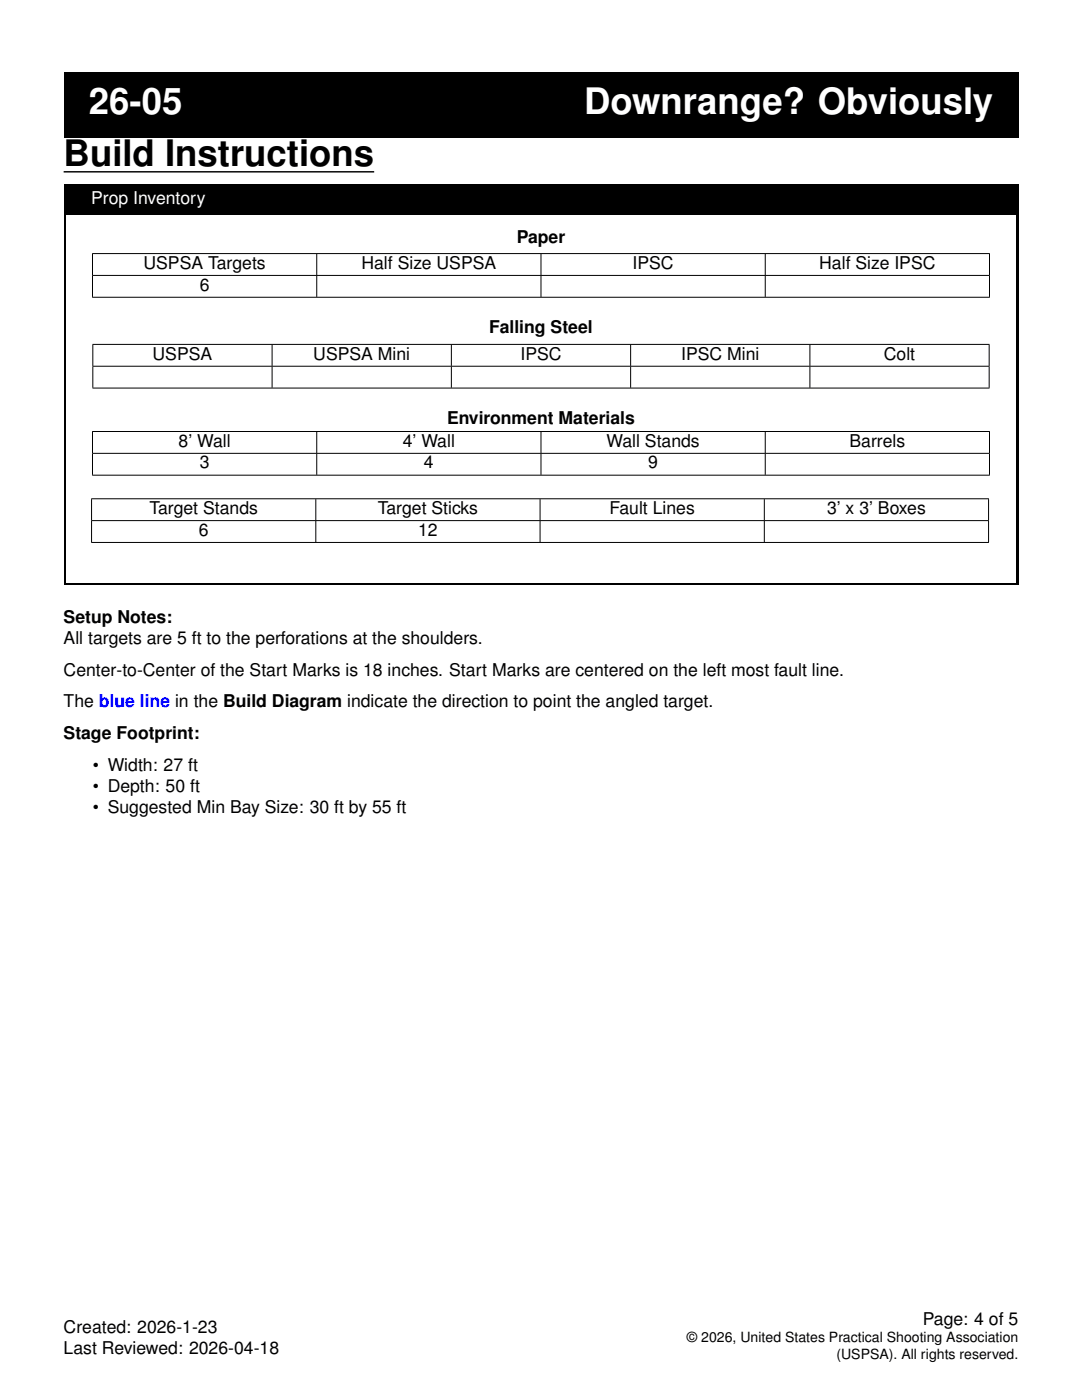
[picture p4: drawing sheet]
<svg xmlns="http://www.w3.org/2000/svg" width="216mm" height="279mm" viewBox="0 0 216 279" stroke-linecap="round" stroke-linejoin="round" font-family="sans-serif">
<defs><g id="words">
<g font-size="7.3" fill="#fff">
<text x="17.8" y="22.8">26-05</text>
<text x="116.5" y="22.8">Downrange? Obviously</text>
</g>
<text font-size="7.3" x="12.7" y="33.2">Build Instructions</text>
<text font-size="3.5" fill="#fff" x="18.2" y="40.7">Prop Inventory</text>
<g font-size="3.5">
<text x="28.6" y="53.6">USPSA Targets</text>
<text x="72.1" y="53.6">Half Size USPSA</text>
<text x="103.1" y="48.5">Paper</text>
<text x="126.2" y="53.6">IPSC</text>
<text x="163.5" y="53.6">Half Size IPSC</text>
<text x="39.9" y="58">6</text>
<text x="30.5" y="71.8">USPSA</text>
<text x="62.5" y="71.8">USPSA Mini</text>
<text x="97.6" y="66.5">Falling Steel</text>
<text x="103.8" y="71.8">IPSC</text>
<text x="135.9" y="71.8">IPSC Mini</text>
<text x="176.4" y="71.8">Colt</text>
<text x="35.6" y="89.1">8’ Wall</text>
<text x="80.4" y="89.1">4’ Wall</text>
<text x="89.2" y="84.7">Environment Materials</text>
<text x="121" y="89.1">Wall Stands</text>
<text x="169.5" y="89.1">Barrels</text>
<text x="39.9" y="93.5">3</text>
<text x="84.6" y="93.5">4</text>
<text x="129.3" y="93.5">9</text>
<text x="29.8" y="102.6">Target Stands</text>
<text x="39.7" y="106.9">6</text>
<text x="75.4" y="102.6">Target Sticks</text>
<text x="83.4" y="106.9">12</text>
<text x="121.6" y="102.6">Fault Lines</text>
<text x="165" y="102.6">3’ x 3’ Boxes</text>
<text x="12.7" y="124.3">Setup Notes:</text>
<text x="12.7" y="128.5">All targets are 5 ft to the perforations at the shoulders.</text>
<text x="12.7" y="134.8">Center-to-Center of the Start Marks is 18 inches. Start Marks are centered on the left most fault line.</text>
<text x="12.7" y="141.1">The blue line in the Build Diagram indicate the direction to point the angled target.</text>
<text x="12.7" y="147.5">Stage Footprint:</text>
<text x="18.5" y="153.8">• Width: 27 ft</text>
<text x="18.5" y="158">• Depth: 50 ft</text>
<text x="18.5" y="162.2">• Suggested Min Bay Size: 30 ft by 55 ft</text>
<text x="12.7" y="266">Created: 2026-1-23</text>
<text x="184.2" y="264.5">Page: 4 of 5</text>
<text x="12.7" y="270.2">Last Reviewed: 2026-04-18</text>
</g>
<g font-size="2.8">
<text x="137.1" y="267.8">© 2026, United States Practical Shooting Association</text>
<text x="166.9" y="271.2">(USPSA). All rights reserved.</text>
</g>
</g></defs>
<path d="M12.7 14.4h190.5v13.2h-190.5z" fill="#404040"/>
<path d="M12.7 14.4h190.5v13.2h-190.5zM12.7 36.7h190.5v80h-190.5z" fill="#000"/>
<path d="M12.7 34.3h62" fill="none" stroke="#000" stroke-width=".29"/>
<path d="M13.2 43h189.5v73.2h-189.5z" fill="#fff"/>
<g fill="none" stroke="#000" stroke-width=".2">
<path d="M18.4 50.6h179.1M18.4 55h179.1M18.4 59.3h179.1M18.5 50.7v4.2M18.5 55v4.3M63.2 50.7v4.2M63.2 55v4.3M107.9 50.7v4.2M107.9 55v4.3M152.7 50.7v4.2M152.7 55v4.3M197.4 50.7v4.2"/>
<path d="M197.4 55v4.3M18.5 68.7h178.9M18.5 73.1h178.9M18.5 77.4h178.9M18.5 68.8v4.2M18.5 73.2v4.2M54.3 68.8v4.2M54.3 73.2v4.2M90.1 68.8v4.2M90.1 73.2v4.2M125.8 68.8v4.2M125.8 73.2v4.2"/>
<path d="M161.6 68.8v4.2M161.6 73.2v4.2M197.4 68.8v4.2M197.4 73.2v4.2M18.2 99.5h179.1M18.3 99.6v4.2M18.4 86.1h179.1M18.4 90.5h179.1M18.4 94.8h179.1M18.5 86.2v4.2M18.5 90.5v4.3M63 99.6v4.2"/>
<path d="M63.2 86.2v4.2M63.2 90.5v4.3M107.8 99.6v4.2M107.9 86.2v4.2M107.9 90.5v4.3M152.5 99.6v4.2M152.7 86.2v4.2M152.7 90.5v4.3M197.3 99.6v4.2M197.4 86.2v4.2M197.4 90.5v4.3M18.2 103.9h179.1"/>
<path d="M18.2 108.3h179.1M18.3 104v4.2M63 104v4.2M107.8 104v4.2M152.5 104v4.2M197.3 104v4.2"/>
</g>
<use href="#words"/>
</svg>
